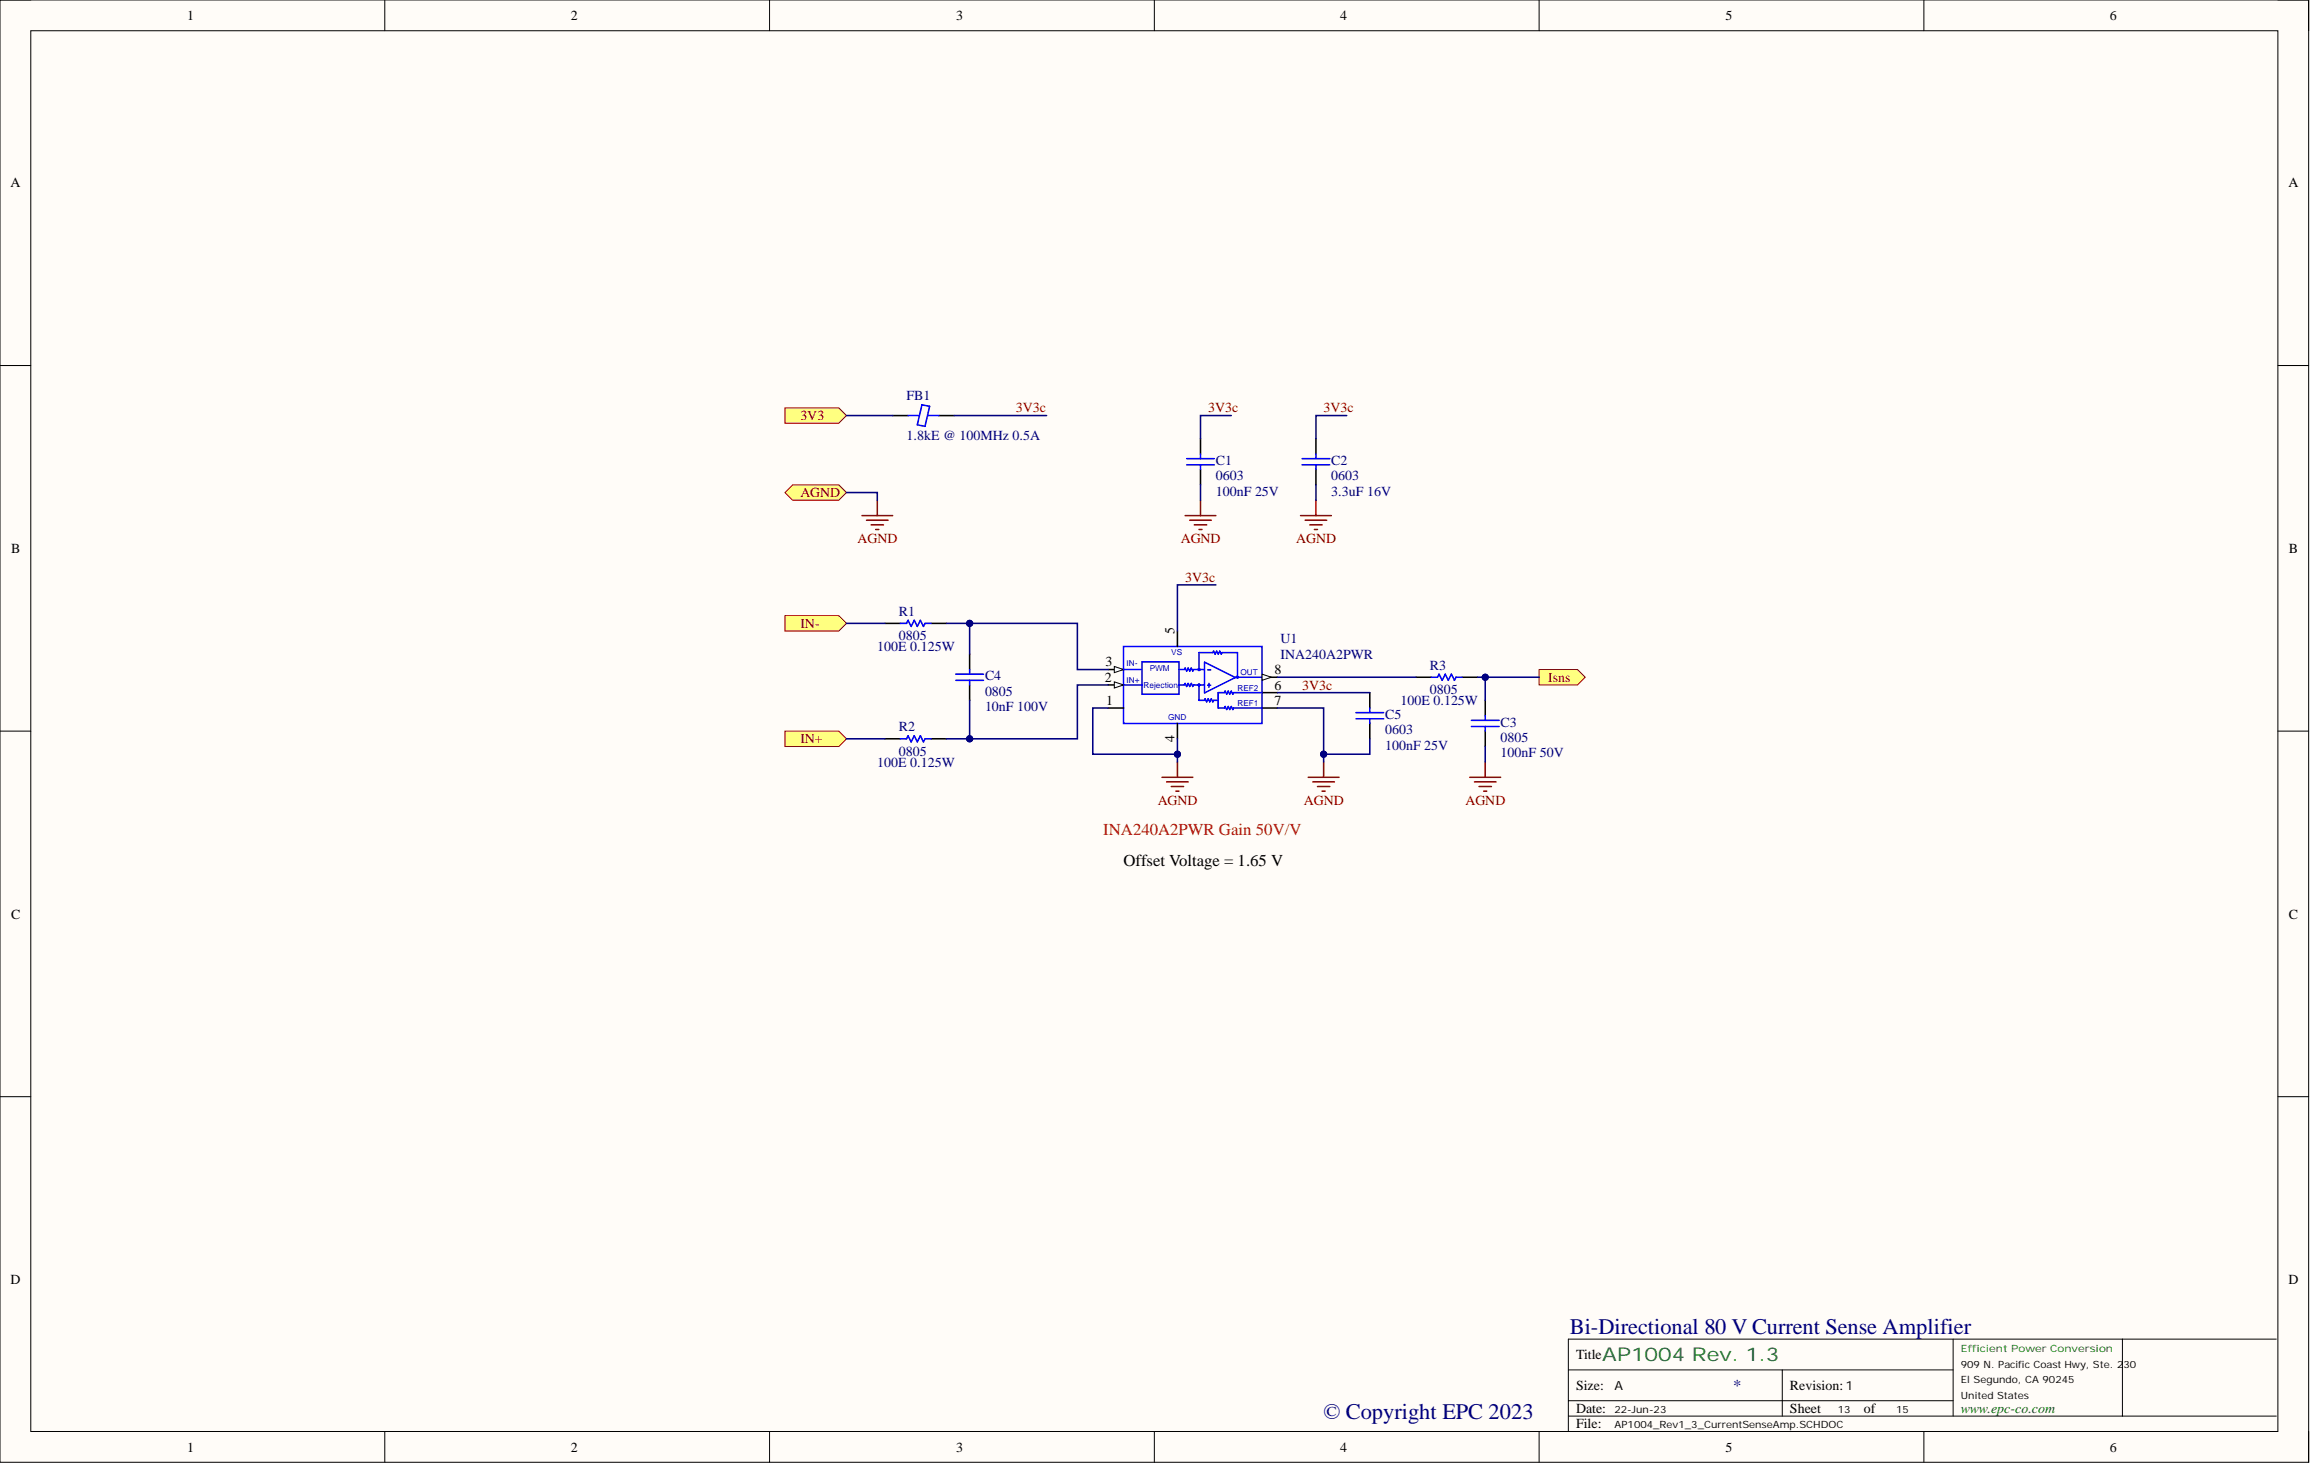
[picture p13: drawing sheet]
<svg xmlns="http://www.w3.org/2000/svg" width="381mm" height="241mm" viewBox="0 0 381 241" stroke-linecap="round" stroke-linejoin="round" font-family="sans-serif">
<defs><g id="words">
<g font-size="3.7" fill="#000080">
<text x="258.7" y="219.8">Bi-Directional 80 V Current Sense Amplifier</text>
<text x="218.1" y="233.7">© Copyright EPC 2023</text>
</g>
<text font-size="3.1" fill="#008000" x="264" y="224.2">AP1004 Rev. 1.3</text>
<text font-size="2.7" fill="#f00" x="181.8" y="137.6">INA240A2PWR Gain 50V/V</text>
<text font-size="2.7" x="185.2" y="142.6">Offset Voltage = 1.65 V</text>
<text font-size="2.7" fill="#000080" x="285.6" y="229.1">*</text>
<g font-size="2.3">
<text x="30.9" y="3.3">1</text>
<text x="94.1" y="3.3">2</text>
<text x="157.5" y="3.3">3</text>
<text x="220.9" y="3.3">4</text>
<text x="284.3" y="3.3">5</text>
<text x="347.7" y="3.3">6</text>
<text x="1.7" y="30.9">A</text>
<text x="377.1" y="30.9">A</text>
<text x="1.8" y="91.1">B</text>
<text x="377.2" y="91.1">B</text>
<text x="193.5" y="104.5" transform="rotate(-90 193.5 104.5)">5</text>
<text x="182.1" y="112.3">2</text>
<text x="182.2" y="109.8">3</text>
<text x="210" y="111">8</text>
<text x="210" y="113.6">6</text>
<text x="182.3" y="116.1">1</text>
<text x="210" y="116.1">7</text>
<text x="193.5" y="122.2" transform="rotate(-90 193.5 122.2)">4</text>
<text x="1.8" y="151.3">C</text>
<text x="377.2" y="151.3">C</text>
<text x="1.7" y="211.5">D</text>
<text x="377.1" y="211.5">D</text>
<text x="259.7" y="223.9">Title</text>
<text x="259.7" y="228.9">Size:</text>
<text x="259.7" y="232.7">Date:</text>
<text x="295" y="228.9">Revision:1</text>
<text x="295" y="232.7">Sheet</text>
<text x="307.2" y="232.7">of</text>
<text x="30.9" y="239.1">1</text>
<text x="94.1" y="239.1">2</text>
<text x="157.5" y="239.1">3</text>
<text x="220.9" y="239.1">4</text>
<text x="259.7" y="235.3">File:</text>
<text x="284.3" y="239.1">5</text>
<text x="347.7" y="239.1">6</text>
</g>
<g font-size="2.3" fill="#000080">
<text x="149.4" y="65.9">FB1</text>
<text x="149.4" y="72.5">1.8kE @ 100MHz 0.5A</text>
<text x="200.4" y="76.6">C1</text>
<text x="219.4" y="76.6">C2</text>
<text x="200.4" y="79.1">0603</text>
<text x="200.4" y="81.6">100nF 25V</text>
<text x="219.4" y="79.1">0603</text>
<text x="219.4" y="81.6">3.3uF 16V</text>
<text x="148.1" y="101.4">R1</text>
<text x="144.6" y="107.2">100E 0.125W</text>
<text x="148.1" y="105.5">0805</text>
<text x="211" y="106">U1</text>
<text x="162.3" y="112.1">C4</text>
<text x="211" y="108.5">INA240A2PWR</text>
<text x="235.6" y="110.3">R3</text>
<text x="162.3" y="114.6">0805</text>
<text x="162.3" y="117.1">10nF 100V</text>
<text x="228.3" y="118.4">C5</text>
<text x="230.8" y="116.1">100E 0.125W</text>
<text x="235.6" y="114.3">0805</text>
<text x="247.3" y="119.7">C3</text>
<text x="148.1" y="124.5">0805</text>
<text x="148.1" y="120.4">R2</text>
<text x="228.3" y="120.9">0603</text>
<text x="228.3" y="123.5">100nF 25V</text>
<text x="247.3" y="122.2">0805</text>
<text x="247.3" y="124.7">100nF 50V</text>
<text x="144.6" y="126.3">100E 0.125W</text>
</g>
<g font-size="2.3" fill="#800000">
<text x="131.9" y="69.2">3V3</text>
<text x="167.4" y="67.9">3V3c</text>
<text x="199.1" y="67.9">3V3c</text>
<text x="218.1" y="67.9">3V3c</text>
<text x="131.9" y="81.9">AGND</text>
<text x="141.3" y="89.5">AGND</text>
<text x="194.6" y="89.5">AGND</text>
<text x="213.6" y="89.5">AGND</text>
<text x="195.3" y="95.8">3V3c</text>
<text x="131.9" y="103.4">IN-</text>
<text x="214.6" y="113.6">3V3c</text>
<text x="255.1" y="112.3">Isns</text>
<text x="131.9" y="122.5">IN+</text>
<text x="190.8" y="132.6">AGND</text>
<text x="214.9" y="132.6">AGND</text>
<text x="241.5" y="132.6">AGND</text>
</g>
<text font-size="2.3" fill="#008000" x="323.1" y="232.7">www.epc-co.com</text>
<text font-size="2.1" x="266.1" y="229">A</text>
<text font-size="1.6" fill="#008000" x="323.1" y="222.8">Efficient Power Conversion</text>
<g font-size="1.6">
<text x="323.1" y="225.3">909 N. Pacific Coast Hwy, Ste. 230</text>
<text x="323.1" y="227.8">El Segundo, CA 90245</text>
<text x="266.1" y="232.7">22-Jun-23</text>
<text x="302.8" y="232.7">13</text>
<text x="312.5" y="232.7">15</text>
<text x="323.1" y="230.4">United States</text>
<text x="266.1" y="235.2">AP1004_Rev1_3_CurrentSenseAmp.SCHDOC</text>
</g>
<g font-size="1.4" fill="#00f">
<text x="193" y="108">VS</text>
<text x="185.7" y="109.7">IN-</text>
<text x="185.7" y="112.5">IN+</text>
<text x="188.4" y="113.3">Rejection</text>
<text x="189.5" y="110.5">PWM</text>
<text x="203.9" y="113.8">REF2</text>
<text x="204.4" y="111.3">OUT</text>
<text x="192.5" y="118.6">GND</text>
<text x="203.9" y="116.3">REF1</text>
</g>
</g></defs>
<path d="M0 0h380.5v240.9h-380.5z" fill-rule="evenodd" fill="#fffcf8"/>
<path d="M0 0h380.5v240.9h-380.5z" fill="none" stroke="#000" stroke-width=".16"/>
<path d="M5.1 5.1h370.3v230.7h-370.3z" fill-rule="evenodd" fill="#fffcf8"/>
<g fill="none" stroke="#000" stroke-width=".16">
<path d="M0 0h5.1M63.4 0v5.1M126.8 0v5.1M190.2 0v5.1M253.6 0v5.1M317 0v5.1M375.4 0h5.1v5.1M5.1 5.1h370.3v230.7h-370.3zM0 60.2h5.1M375.4 60.2h5.1M0 120.4h5.1M375.4 120.4h5.1"/>
<path d="M0 180.6h5.1M375.4 180.6h5.1M63.4 235.8v5.1M126.8 235.8v5.1M190.2 235.8v5.1M253.6 235.8v5.1M258.5 225.6h63.4M258.5 233.2h116.6M258.5 230.7h63.4M293.7 225.6v7.6M317 235.8v5.1M321.9 220.6v12.6"/>
<path d="M349.8 220.6v12.6M375.1 220.6h-116.6v15.2M380.5 235.8v5.1"/>
</g>
<path d="M129.4 67.2h8.8l1.3 1.2-1.3 1.3h-8.8z" fill-rule="evenodd" fill="#ffff80"/>
<path d="M129.4 67.2h8.8l1.3 1.2-1.3 1.3h-8.8z" fill="none" stroke="#800000" stroke-width=".16"/>
<path d="M129.4 81.1l1.2-1.2h7.6l1.3 1.2-1.3 1.3h-7.6z" fill-rule="evenodd" fill="#ffff80"/>
<path d="M129.4 81.1l1.2-1.2h7.6l1.3 1.2-1.3 1.3h-7.6z" fill="none" stroke="#800000" stroke-width=".16"/>
<path d="M253.6 110.3h6.4l1.2 1.2-1.2 1.3h-6.4z" fill-rule="evenodd" fill="#ffff80"/>
<path d="M253.6 110.3h6.4l1.2 1.2-1.2 1.3h-6.4z" fill="none" stroke="#800000" stroke-width=".16"/>
<path d="M129.4 101.4h8.8l1.3 1.3-1.3 1.2h-8.8z" fill-rule="evenodd" fill="#ffff80"/>
<path d="M129.4 101.4h8.8l1.3 1.3-1.3 1.2h-8.8z" fill="none" stroke="#800000" stroke-width=".16"/>
<path d="M129.4 120.4h8.8l1.3 1.3-1.3 1.3h-8.8z" fill-rule="evenodd" fill="#ffff80"/>
<path d="M129.4 120.4h8.8l1.3 1.3-1.3 1.3h-8.8z" fill="none" stroke="#800000" stroke-width=".16"/>
<g fill="none" stroke="#800000" stroke-width=".25">
<path d="M142 84.9h5.1M142.8 85.7h3.5M143.6 86.4h2M144.3 87.2h.5M144.6 82.4v2.5M195.3 84.9h5.1M196.1 85.7h3.5M196.8 86.4h2M197.6 87.2h.5M197.8 82.4v2.5M214.3 84.9h5.1M215.1 85.7h3.5"/>
<path d="M215.8 86.4h2.1M216.6 87.2h.5M216.9 82.4v2.5M191.5 128h5.1M192.3 128.8h3.5M193 129.6h2M193.8 130.3h.5M194 125.5v2.5M215.6 128h5.1M216.3 128.8h3.6M217.1 129.6h2M217.9 130.3h.5"/>
<path d="M218.1 125.5v2.5M242.2 128h5.1M243 128.8h3.5M243.7 129.6h2.1M244.5 130.3h.5M244.8 125.5v2.5"/>
</g>
<g fill="none" stroke="#000" stroke-width=".25">
<path d="M147.1 68.4h2.5M154.7 68.4h2.6M197.8 72.3v2.5M197.8 77.3v2.6M216.9 72.3v2.5M216.9 77.3v2.6M145.8 102.7h2.6M153.4 102.7h2.6M159.8 107.7v2.6M159.8 112.8v2.6M182.6 110.3h2.6M225.7 114.1v2.5"/>
<path d="M225.7 119.2v2.5M233.3 111.5h2.6M241 111.5h2.5M244.8 115.4v2.5M145.8 121.7h2.6M153.4 121.7h2.6M244.8 120.4v2.6"/>
</g>
<g fill="none" stroke="#00f" stroke-width=".25">
<path d="M149.6 68.4h1.8M151.9 66.7l1.3 .2-.8 3.3-1.2-.2zM152.9 68.4h1.8M195.6 76.6h4.5M195.6 75.5h4.5M197.8 74.8v.7M197.8 76.6v.7M214.6 76.6h4.5M214.6 75.5h4.5M216.9 74.8v.7M216.9 76.6v.7M148.4 102.7h1l.2-.5 .6 1 .5-1 .5 1 .5-1 .5 1 .2-.5h1"/>
<path d="M157.5 112.1h4.6M157.5 111h4.6M159.8 110.3v.7M159.8 112.1v.7M185.2 106.5h22.8v12.7h-22.8zM188.2 109h6.1v5.3h-6.1zM223.5 118.4h4.5M223.5 117.4h4.5M225.7 116.6v.8M225.7 118.4v.8M235.9 111.5h1l.2-.5 .6 1.1 .5-1.1 .5 1.1 .5-1.1 .5 1.1 .2-.6h1.1M242.5 119.7h4.5"/>
<path d="M242.5 118.6h4.5M244.8 117.9v.7M244.8 119.7v.7M148.4 121.7h1l.2-.5 .6 1 .5-1 .5 1 .5-1 .5 1 .2-.5h1"/>
</g>
<path d="M183.6 109.8l1.6 .5-1.6 .5z" fill="#f8fcff"/>
<path d="M183.6 109.8l1.6 .5-1.6 .5z" fill="none" stroke="#000" stroke-width=".16"/>
<path d="M182.6 112.8h2.6" fill="none" stroke="#000" stroke-width=".25"/>
<path d="M183.6 112.3l1.6 .5-1.6 .5z" fill="#f8fcff"/>
<path d="M183.6 112.3l1.6 .5-1.6 .5z" fill="none" stroke="#000" stroke-width=".16"/>
<path d="M194 103.9v2.6M208 111.5h2.5" fill="none" stroke="#000" stroke-width=".25"/>
<path d="M208 111l1.5 .5-1.5 .6z" fill="#f8fcff"/>
<path d="M208 111l1.5 .5-1.5 .6z" fill="none" stroke="#000" stroke-width=".16"/>
<path d="M182.6 116.6h2.6M194 119.2v2.5M208 114.1h2.5M208 116.6h2.5" fill="none" stroke="#000" stroke-width=".25"/>
<g fill="none" stroke="#00f" stroke-width=".25">
<path d="M185.2 110.3h2.9M185.2 112.8h3M194.3 110.3h.9l.1-.3 .3 .5 .2-.5 .3 .5 .2-.5 .3 .5 .1-.2M194.3 112.8h.9l.1-.2 .3 .5 .2-.5 .3 .5 .2-.5 .3 .5 .1-.3h1.8M196.7 110.3h1.6M197.6 110.1l-.2 .2 .2 .1 .1-.1-.1-.2M197.6 112.7l-.2 .1 .2 .2 .1-.2-.1-.1M197.6 110.3v-2.8h2.3l.1-.3 .2 .5 .3-.5 .3 .5 .2-.5 .3 .5 .1-.2h2.5v4M197.6 112.8v2.6h.9l.1-.3 .2 .5 .3-.5 .3 .5 .2-.5 .3 .5 .1-.2h.7M198.5 109.1l5.1 2.5-5.1 2.5zM199 110.3h.5M199 112.9h.5"/>
<path d="M199.2 112.6v.6M203.5 111.5h4.2M203.9 111.4l-.1 .1 .1 .2 .2-.2-.1-.1M208 114.1h-4.7l-.1 .2-.3-.5-.2 .5-.3-.5-.3 .5-.2-.5-.1 .3h-1.1v2.5h1.1l.1-.2 .2 .5 .3-.5 .3 .5 .2-.5 .3 .5 .1-.3h4.7"/>
</g>
<path d="M139.5 68.4h7.6M216.9 79.9v2.5M139.5 81.1h5.1v1.3M139.5 102.7h6.3M182.6 112.8h-5.1v8.9h-21.5M139.5 121.7h6.3" fill="none" stroke="#000080" stroke-width=".25"/>
<circle cx="159.8" cy="121.7" r=".51" fill="#000080"/>
<circle cx="159.8" cy="121.7" r=".51" fill="none" stroke="#000080" stroke-width=".16"/>
<path d="M157.3 68.4h15.2M202.9 68.4h-5.1v3.9M200.4 96.3h-6.4v7.6M210.5 116.6h7.6v8.9" fill="none" stroke="#000080" stroke-width=".25"/>
<circle cx="218.1" cy="124.2" r=".51" fill="#000080"/>
<circle cx="218.1" cy="124.2" r=".51" fill="none" stroke="#000080" stroke-width=".16"/>
<path d="M221.9 68.4h-5v3.9M210.5 111.5h22.8M243.5 111.5h1.3" fill="none" stroke="#000080" stroke-width=".25"/>
<circle cx="244.8" cy="111.6" r=".51" fill="#000080"/>
<circle cx="244.8" cy="111.6" r=".51" fill="none" stroke="#000080" stroke-width=".16"/>
<path d="M253.6 111.5h-8.8v3.9" fill="none" stroke="#000080" stroke-width=".25"/>
<circle cx="244.8" cy="111.6" r=".51" fill="#000080"/>
<circle cx="244.8" cy="111.6" r=".51" fill="none" stroke="#000080" stroke-width=".16"/>
<path d="M159.8 115.4v6.3" fill="none" stroke="#000080" stroke-width=".25"/>
<circle cx="159.8" cy="121.7" r=".51" fill="#000080"/>
<circle cx="159.8" cy="121.7" r=".51" fill="none" stroke="#000080" stroke-width=".16"/>
<path d="M159.8 102.7v5" fill="none" stroke="#000080" stroke-width=".25"/>
<circle cx="159.8" cy="102.7" r=".51" fill="#000080"/>
<circle cx="159.8" cy="102.7" r=".51" fill="none" stroke="#000080" stroke-width=".16"/>
<path d="M194 121.7v3.8" fill="none" stroke="#000080" stroke-width=".25"/>
<circle cx="194" cy="124.2" r=".51" fill="#000080"/>
<circle cx="194" cy="124.2" r=".51" fill="none" stroke="#000080" stroke-width=".16"/>
<path d="M197.8 79.9v2.5M210.5 114.1h15.2M225.7 121.7v2.5h-7.6M244.8 123v2.5" fill="none" stroke="#000080" stroke-width=".25"/>
<circle cx="218.1" cy="124.2" r=".51" fill="#000080"/>
<circle cx="218.1" cy="124.2" r=".51" fill="none" stroke="#000080" stroke-width=".16"/>
<path d="M156 102.7h21.5v7.6h5.1" fill="none" stroke="#000080" stroke-width=".25"/>
<circle cx="159.8" cy="102.7" r=".51" fill="#000080"/>
<circle cx="159.8" cy="102.7" r=".51" fill="none" stroke="#000080" stroke-width=".16"/>
<path d="M182.6 116.6h-2.5v7.6h13.9" fill="none" stroke="#000080" stroke-width=".25"/>
<circle cx="194" cy="124.2" r=".51" fill="#000080"/>
<circle cx="194" cy="124.2" r=".51" fill="none" stroke="#000080" stroke-width=".16"/>
<use href="#words"/>
</svg>
